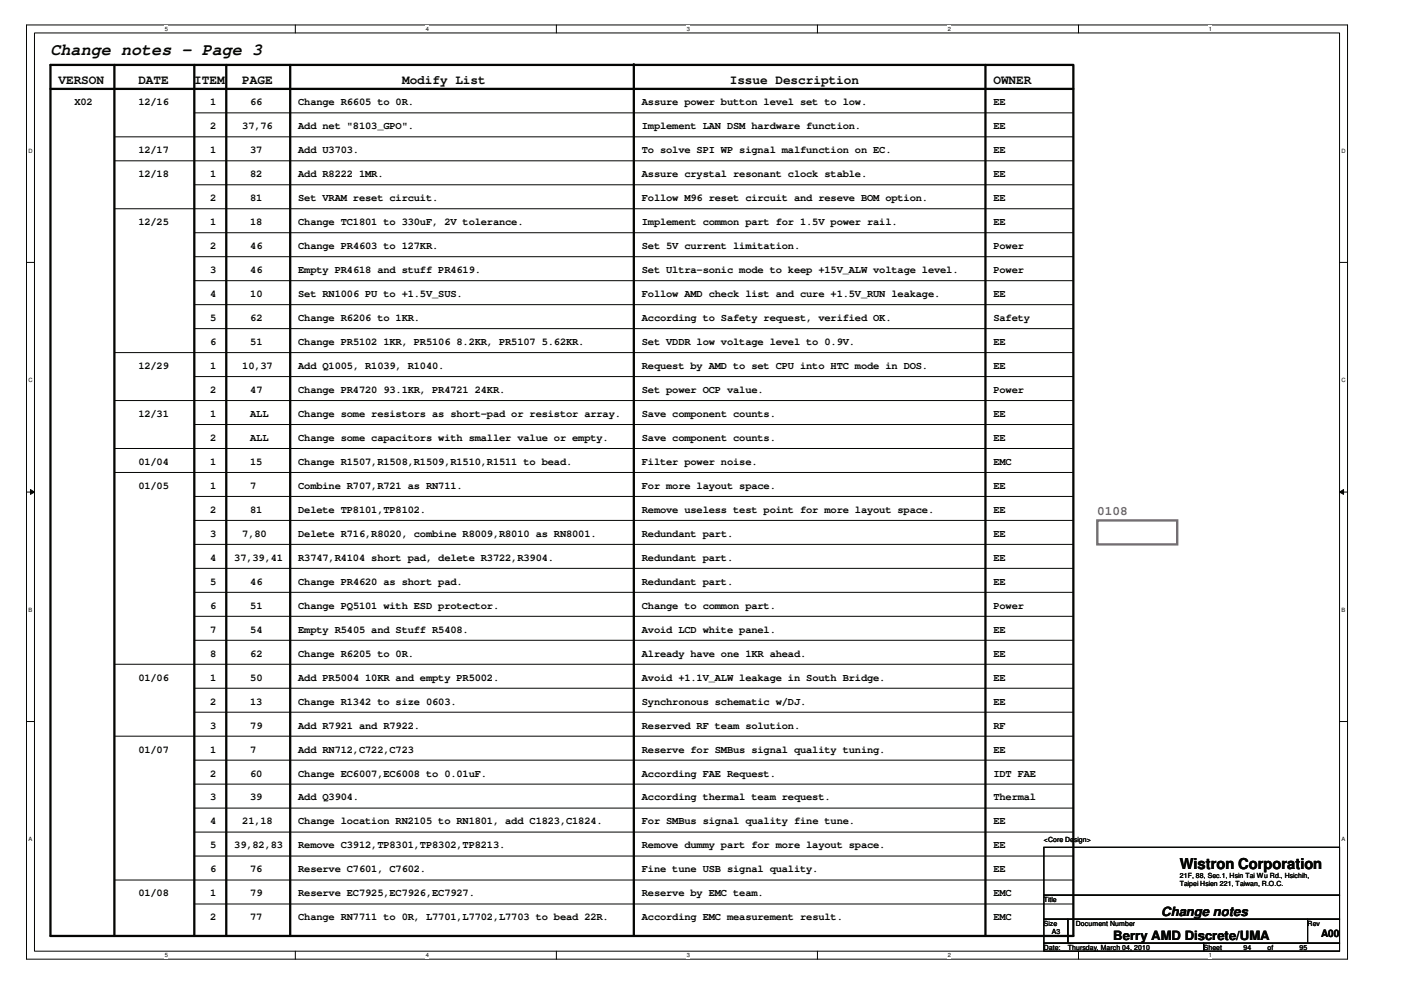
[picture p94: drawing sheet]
<svg xmlns="http://www.w3.org/2000/svg" width="297mm" height="210mm" viewBox="0 0 297 210" stroke-linecap="round" stroke-linejoin="round" font-family="sans-serif">
<defs><g id="words">
<text font-size="3.6" fill="#040503" x="10.7" y="11.7">Change notes - Page 3</text>
<text font-size="3.2" fill="#040503" x="250.1" y="184.3">Wistron Corporation</text>
<g font-size="2.7" fill="#040503">
<text x="12.4" y="17.7">VERSON</text>
<text x="29.3" y="17.7">DATE</text>
<text x="41.2" y="17.7">ITEM</text>
<text x="51.4" y="17.7">PAGE</text>
<text x="85.2" y="17.7">Modify List</text>
<text x="154.7" y="17.7">Issue Description</text>
<text x="210.6" y="17.7">OWNER</text>
<text x="246.2" y="194.1">Change notes</text>
<text x="236" y="199.3">Berry AMD Discrete/UMA</text>
</g>
<text font-size="2.7" fill="#87267d" x="232.7" y="109.2">0108</text>
<g font-size="2.2" fill="#040503">
<text x="15.8" y="22.3">X02</text>
<text x="29.3" y="22.3">12/16</text>
<text x="44.6" y="22.3">1</text>
<text x="53.1" y="22.3">66</text>
<text x="63.2" y="22.3">Change R6605 to 0R.</text>
<text x="136.1" y="22.3">Assure power button level set to low.</text>
<text x="210.6" y="22.3">EE</text>
<text x="44.6" y="27.4">2</text>
<text x="51.4" y="27.4">37,76</text>
<text x="63.2" y="27.4">Add net &quot;8103_GPO&quot;.</text>
<text x="136.1" y="27.4">Implement LAN DSM hardware function.</text>
<text x="210.6" y="27.4">EE</text>
<text x="29.3" y="32.5">12/17</text>
<text x="44.6" y="32.5">1</text>
<text x="53.1" y="32.5">37</text>
<text x="63.2" y="32.5">Add U3703.</text>
<text x="136.1" y="32.5">To solve SPI WP signal malfunction on EC.</text>
<text x="210.6" y="32.5">EE</text>
<text x="29.3" y="37.6">12/18</text>
<text x="44.6" y="37.6">1</text>
<text x="53.1" y="37.6">82</text>
<text x="63.2" y="37.6">Add R8222 1MR.</text>
<text x="136.1" y="37.6">Assure crystal resonant clock stable.</text>
<text x="210.6" y="37.6">EE</text>
<text x="29.3" y="47.7">12/25</text>
<text x="44.6" y="42.6">2</text>
<text x="44.6" y="47.7">1</text>
<text x="53.1" y="42.6">81</text>
<text x="53.1" y="47.7">18</text>
<text x="63.2" y="42.6">Set VRAM reset circuit.</text>
<text x="63.2" y="47.7">Change TC1801 to 330uF, 2V tolerance.</text>
<text x="136.1" y="42.6">Follow M96 reset circuit and reseve BOM option.</text>
<text x="136.1" y="47.7">Implement common part for 1.5V power rail.</text>
<text x="210.6" y="42.6">EE</text>
<text x="210.6" y="47.7">EE</text>
<text x="44.6" y="52.8">2</text>
<text x="53.1" y="52.8">46</text>
<text x="63.2" y="52.8">Change PR4603 to 127KR.</text>
<text x="136.1" y="52.8">Set 5V current limitation.</text>
<text x="210.6" y="52.8">Power</text>
<text x="44.6" y="57.9">3</text>
<text x="53.1" y="57.9">46</text>
<text x="63.2" y="57.9">Empty PR4618 and stuff PR4619.</text>
<text x="136.1" y="57.9">Set Ultra-sonic mode to keep +15V_ALW voltage level.</text>
<text x="210.6" y="57.9">Power</text>
<text x="44.6" y="63">4</text>
<text x="53.1" y="63">10</text>
<text x="63.2" y="63">Set RN1006 PU to +1.5V_SUS.</text>
<text x="136.1" y="63">Follow AMD check list and cure +1.5V_RUN leakage.</text>
<text x="210.6" y="63">EE</text>
<text x="44.6" y="68.1">5</text>
<text x="53.1" y="68.1">62</text>
<text x="63.2" y="68.1">Change R6206 to 1KR.</text>
<text x="136.1" y="68.1">According to Safety request, verified OK.</text>
<text x="210.6" y="68.1">Safety</text>
<text x="44.6" y="73.1">6</text>
<text x="53.1" y="73.1">51</text>
<text x="63.2" y="73.1">Change PR5102 1KR, PR5106 8.2KR, PR5107 5.62KR.</text>
<text x="136.1" y="73.1">Set VDDR low voltage level to 0.9V.</text>
<text x="210.6" y="73.1">EE</text>
<text x="29.3" y="78.2">12/29</text>
<text x="44.6" y="83.3">2</text>
<text x="44.6" y="78.2">1</text>
<text x="51.4" y="78.2">10,37</text>
<text x="53.1" y="83.3">47</text>
<text x="63.2" y="83.3">Change PR4720 93.1KR, PR4721 24KR.</text>
<text x="63.2" y="78.2">Add Q1005, R1039, R1040.</text>
<text x="136.1" y="78.2">Request by AMD to set CPU into HTC mode in DOS.</text>
<text x="136.1" y="83.3">Set power OCP value.</text>
<text x="210.6" y="83.3">Power</text>
<text x="210.6" y="78.2">EE</text>
<text x="29.3" y="88.4">12/31</text>
<text x="44.6" y="88.4">1</text>
<text x="53.1" y="88.4">ALL</text>
<text x="63.2" y="88.4">Change some resistors as short-pad or resistor array.</text>
<text x="136.1" y="88.4">Save component counts.</text>
<text x="210.6" y="88.4">EE</text>
<text x="44.6" y="93.5">2</text>
<text x="53.1" y="93.5">ALL</text>
<text x="63.2" y="93.5">Change some capacitors with smaller value or empty.</text>
<text x="136.1" y="93.5">Save component counts.</text>
<text x="210.6" y="93.5">EE</text>
<text x="29.3" y="98.6">01/04</text>
<text x="44.6" y="98.6">1</text>
<text x="53.1" y="98.6">15</text>
<text x="63.2" y="98.6">Change R1507,R1508,R1509,R1510,R1511 to bead.</text>
<text x="136.1" y="98.6">Filter power noise.</text>
<text x="210.6" y="98.6">EMC</text>
<text x="29.3" y="103.6">01/05</text>
<text x="44.6" y="103.6">1</text>
<text x="53.1" y="103.6">7</text>
<text x="63.2" y="103.6">Combine R707,R721 as RN711.</text>
<text x="136.1" y="103.6">For more layout space.</text>
<text x="210.6" y="103.6">EE</text>
<text x="44.6" y="108.7">2</text>
<text x="44.6" y="113.8">3</text>
<text x="51.4" y="113.8">7,80</text>
<text x="53.1" y="108.7">81</text>
<text x="63.2" y="108.7">Delete TP8101,TP8102.</text>
<text x="63.2" y="113.8">Delete R716,R8020, combine R8009,R8010 as RN8001.</text>
<text x="136.1" y="108.7">Remove useless test point for more layout space.</text>
<text x="136.1" y="113.8">Redundant part.</text>
<text x="210.6" y="113.8">EE</text>
<text x="210.6" y="108.7">EE</text>
<text x="44.6" y="118.9">4</text>
<text x="49.7" y="118.9">37,39,41</text>
<text x="63.2" y="118.9">R3747,R4104 short pad, delete R3722,R3904.</text>
<text x="136.1" y="118.9">Redundant part.</text>
<text x="210.6" y="118.9">EE</text>
<text x="44.6" y="124">5</text>
<text x="53.1" y="124">46</text>
<text x="63.2" y="124">Change PR4620 as short pad.</text>
<text x="136.1" y="124">Redundant part.</text>
<text x="210.6" y="124">EE</text>
<text x="44.6" y="129.1">6</text>
<text x="53.1" y="129.1">51</text>
<text x="63.2" y="129.1">Change PQ5101 with ESD protector.</text>
<text x="136.1" y="129.1">Change to common part.</text>
<text x="210.6" y="129.1">Power</text>
<text x="44.6" y="134.1">7</text>
<text x="53.1" y="134.1">54</text>
<text x="63.2" y="134.1">Empty R5405 and Stuff R5408.</text>
<text x="136.1" y="134.1">Avoid LCD white panel.</text>
<text x="210.6" y="134.1">EE</text>
<text x="44.6" y="139.2">8</text>
<text x="53.1" y="139.2">62</text>
<text x="63.2" y="139.2">Change R6205 to 0R.</text>
<text x="136.1" y="139.2">Already have one 1KR ahead.</text>
<text x="210.6" y="139.2">EE</text>
<text x="29.3" y="144.3">01/06</text>
<text x="44.6" y="149.4">2</text>
<text x="44.6" y="144.3">1</text>
<text x="53.1" y="149.4">13</text>
<text x="53.1" y="144.3">50</text>
<text x="63.2" y="149.4">Change R1342 to size 0603.</text>
<text x="63.2" y="144.3">Add PR5004 10KR and empty PR5002.</text>
<text x="136.1" y="149.4">Synchronous schematic w/DJ.</text>
<text x="136.1" y="144.3">Avoid +1.1V_ALW leakage in South Bridge.</text>
<text x="210.6" y="149.4">EE</text>
<text x="210.6" y="144.3">EE</text>
<text x="44.6" y="154.5">3</text>
<text x="53.1" y="154.5">79</text>
<text x="63.2" y="154.5">Add R7921 and R7922.</text>
<text x="136.1" y="154.5">Reserved RF team solution.</text>
<text x="210.6" y="154.5">RF</text>
<text x="29.3" y="159.6">01/07</text>
<text x="44.6" y="159.6">1</text>
<text x="53.1" y="159.6">7</text>
<text x="63.2" y="159.6">Add RN712,C722,C723</text>
<text x="136.1" y="159.6">Reserve for SMBus signal quality tuning.</text>
<text x="210.6" y="159.6">EE</text>
<text x="44.6" y="164.6">2</text>
<text x="53.1" y="164.6">60</text>
<text x="63.2" y="164.6">Change EC6007,EC6008 to 0.01uF.</text>
<text x="136.1" y="164.6">According FAE Request.</text>
<text x="210.6" y="164.6">IDT FAE</text>
<text x="44.6" y="169.7">3</text>
<text x="53.1" y="169.7">39</text>
<text x="63.2" y="169.7">Add Q3904.</text>
<text x="136.1" y="169.7">According thermal team request.</text>
<text x="210.6" y="169.7">Thermal</text>
<text x="44.6" y="174.8">4</text>
<text x="44.6" y="179.9">5</text>
<text x="49.7" y="179.9">39,82,83</text>
<text x="51.4" y="174.8">21,18</text>
<text x="63.2" y="174.8">Change location RN2105 to RN1801, add C1823,C1824.</text>
<text x="63.2" y="179.9">Remove C3912,TP8301,TP8302,TP8213.</text>
<text x="136.1" y="179.9">Remove dummy part for more layout space.</text>
<text x="136.1" y="174.8">For SMBus signal quality fine tune.</text>
<text x="210.6" y="174.8">EE</text>
<text x="210.6" y="179.9">EE</text>
<text x="44.6" y="185">6</text>
<text x="53.1" y="185">76</text>
<text x="63.2" y="185">Reserve C7601, C7602.</text>
<text x="136.1" y="185">Fine tune USB signal quality.</text>
<text x="210.6" y="185">EE</text>
<text x="29.3" y="190.1">01/08</text>
<text x="44.6" y="190.1">1</text>
<text x="53.1" y="190.1">79</text>
<text x="63.2" y="190.1">Reserve EC7925,EC7926,EC7927.</text>
<text x="136.1" y="190.1">Reserve by EMC team.</text>
<text x="210.6" y="190.1">EMC</text>
<text x="44.6" y="195.1">2</text>
<text x="53.1" y="195.1">77</text>
<text x="63.2" y="195.1">Change RN7711 to 0R, L7701,L7702,L7703 to bead 22R.</text>
<text x="136.1" y="195.1">According EMC measurement result.</text>
<text x="210.6" y="195.1">EMC</text>
<text x="280.1" y="198.8">A00</text>
</g>
<g font-size="1.5" fill="#040503">
<text x="221.3" y="178.5">&lt;Core Design&gt;</text>
<text x="221.3" y="191.2">Title</text>
<text x="250.1" y="186.1">21F, 88, Sec.1, Hsin Tai Wu Rd., Hsichih,</text>
<text x="250.1" y="187.8">Taipei Hsien 221, Taiwan, R.O.C.</text>
<text x="221.3" y="196.3">Size</text>
<text x="223" y="198">A3</text>
<text x="228.1" y="196.3">Document Number</text>
<text x="277.2" y="196.3">Rev</text>
<text x="221.3" y="201.3">Date:</text>
<text x="226.4" y="201.3">Thursday, March 04, 2010</text>
<text x="255.2" y="201.3">Sheet</text>
<text x="263.7" y="201.3">94</text>
<text x="268.8" y="201.4">of</text>
<text x="275.5" y="201.3">95</text>
</g>
<g font-size="1.2" fill="#040503">
<text x="34.9" y="6.5">5</text>
<text x="90.3" y="6.5">4</text>
<text x="145.6" y="6.5">3</text>
<text x="200.9" y="6.5">2</text>
<text x="256.3" y="6.5">1</text>
<text x="6.1" y="32.4">D</text>
<text x="284.5" y="32.4">D</text>
<text x="6.1" y="81.1">C</text>
<text x="284.5" y="81.1">C</text>
<text x="6.1" y="129.7">B</text>
<text x="284.5" y="129.7">B</text>
<text x="6.1" y="178.4">A</text>
<text x="284.5" y="178.4">A</text>
<text x="34.9" y="202.9">5</text>
<text x="90.3" y="202.9">4</text>
<text x="145.6" y="202.9">3</text>
<text x="200.9" y="202.9">2</text>
<text x="256.3" y="202.9">1</text>
</g>
</g></defs>
<path d="M5.6 5.3h280.1v198.1h-280.1zM7.3 7h276.7v194.7h-276.7z" fill="none" stroke="#040503" stroke-width=".21"/>
<g fill="#fff">
<path d="M34.9 5.5h.7v1.3h-.7z"/>
<path d="M34.9 201.8h.7v1.4h-.7z"/>
</g>
<path d="M62.6 5.3v1.7M62.6 201.7v1.7" fill="none" stroke="#040503" stroke-width=".21"/>
<g fill="#fff">
<path d="M90.3 5.5h.6v1.3h-.6z"/>
<path d="M90.3 201.8h.6v1.4h-.6z"/>
</g>
<path d="M118 5.3v1.7M118 201.7v1.7" fill="none" stroke="#040503" stroke-width=".21"/>
<g fill="#fff">
<path d="M145.6 5.5h.6v1.3h-.6z"/>
<path d="M145.6 201.8h.6v1.4h-.6z"/>
</g>
<path d="M173.3 5.3v1.7M173.3 201.7v1.7" fill="none" stroke="#040503" stroke-width=".21"/>
<g fill="#fff">
<path d="M200.9 5.5h.7v1.3h-.7z"/>
<path d="M200.9 201.8h.7v1.4h-.7z"/>
</g>
<path d="M228.7 5.3v1.7M228.7 201.7v1.7" fill="none" stroke="#040503" stroke-width=".21"/>
<g fill="#fff">
<path d="M256.3 5.5h.6v1.3h-.6z"/>
<path d="M256.3 201.8h.6v1.4h-.6z"/>
<path d="M6.1 31.3h.8v1.3h-.8z"/>
<path d="M284.5 31.3h.8v1.3h-.8z"/>
<path d="M6.1 80h.8v1.3h-.8z"/>
<path d="M284.5 80h.8v1.3h-.8z"/>
</g>
<path d="M5.6 55.6h1.7M284 55.6h1.7" fill="none" stroke="#040503" stroke-width=".21"/>
<g fill="#fff">
<path d="M6.1 128.7h.7v1.3h-.7z"/>
<path d="M284.5 128.7h.7v1.3h-.7z"/>
</g>
<path d="M5.6 104.3h1.7M284 104.3h1.7" fill="none" stroke="#040503" stroke-width=".21"/>
<path d="M6.5 103.8l.8 .5-.8 .5z" fill="#040503"/>
<path d="M6.5 103.8l.8 .5-.8 .5z" fill="none" stroke="#040503" stroke-width=".21"/>
<path d="M284 104.3l.9-.5v1z" fill="#040503"/>
<path d="M284 104.3l.9-.5v1z" fill="none" stroke="#040503" stroke-width=".21"/>
<g fill="#fff">
<path d="M6.1 177.3h.7v1.3h-.7z"/>
<path d="M284.5 177.3h.7v1.3h-.7z"/>
</g>
<g fill="none" stroke="#040503" stroke-width=".21">
<path d="M24.3 29h203.3M24.3 34.1h203.3M41.2 23.9h186.4M41.2 39.2h186.4M24.3 44.3h203.3M41.2 49.3h186.4M41.2 54.4h186.4M41.2 59.5h186.4M24.3 74.8h203.3M41.2 64.6h186.4M41.2 69.7h186.4M41.2 79.8h186.4"/>
<path d="M24.3 84.9h203.3M24.3 95.1h203.3M41.2 90h186.4M24.3 100.2h203.3M41.2 105.3h186.4M41.2 110.3h186.4M41.2 115.4h186.4M41.2 120.5h186.4M41.2 125.6h186.4M41.2 130.7h186.4M41.2 135.8h186.4M5.6 153h1.7"/>
<path d="M24.3 140.8h203.3M24.3 156.1h203.3M41.2 145.9h186.4M41.2 151h186.4M284 153h1.7M41.2 161.2h186.4M41.2 166.3h186.4M41.2 171.3h186.4M41.2 176.4h186.4M221.3 179.6h62.7v10.2h-62.7zM24.3 186.6h203.3M41.2 181.5h186.4"/>
<path d="M41.2 191.7h186.4M221.3 189.8h62.7v5.1h-62.7zM221.3 194.9h5.1v5.1h-5.1zM221.3 200h33.9v1.7h-33.9zM226.4 194.9h50.8v5.1h-50.8zM255.2 200h28.8v1.7h-28.8zM277.2 194.9h6.8v5.1h-6.8z"/>
</g>
<path d="M10.7 13.8h216.9v184.6h-216.9zM10.7 18.8h216.9M24.3 13.8v184.6M41.2 13.8v184.6M48 13.8v184.6M61.5 13.8v184.6M134.4 13.6v184.7M208.9 13.8v184.6" fill="none" stroke="#040503" stroke-width=".48"/>
<path d="M232.7 110.3h16.9v5.1h-16.9z" fill="none" stroke="#87267d" stroke-width=".48"/>
<use href="#words"/>
</svg>
